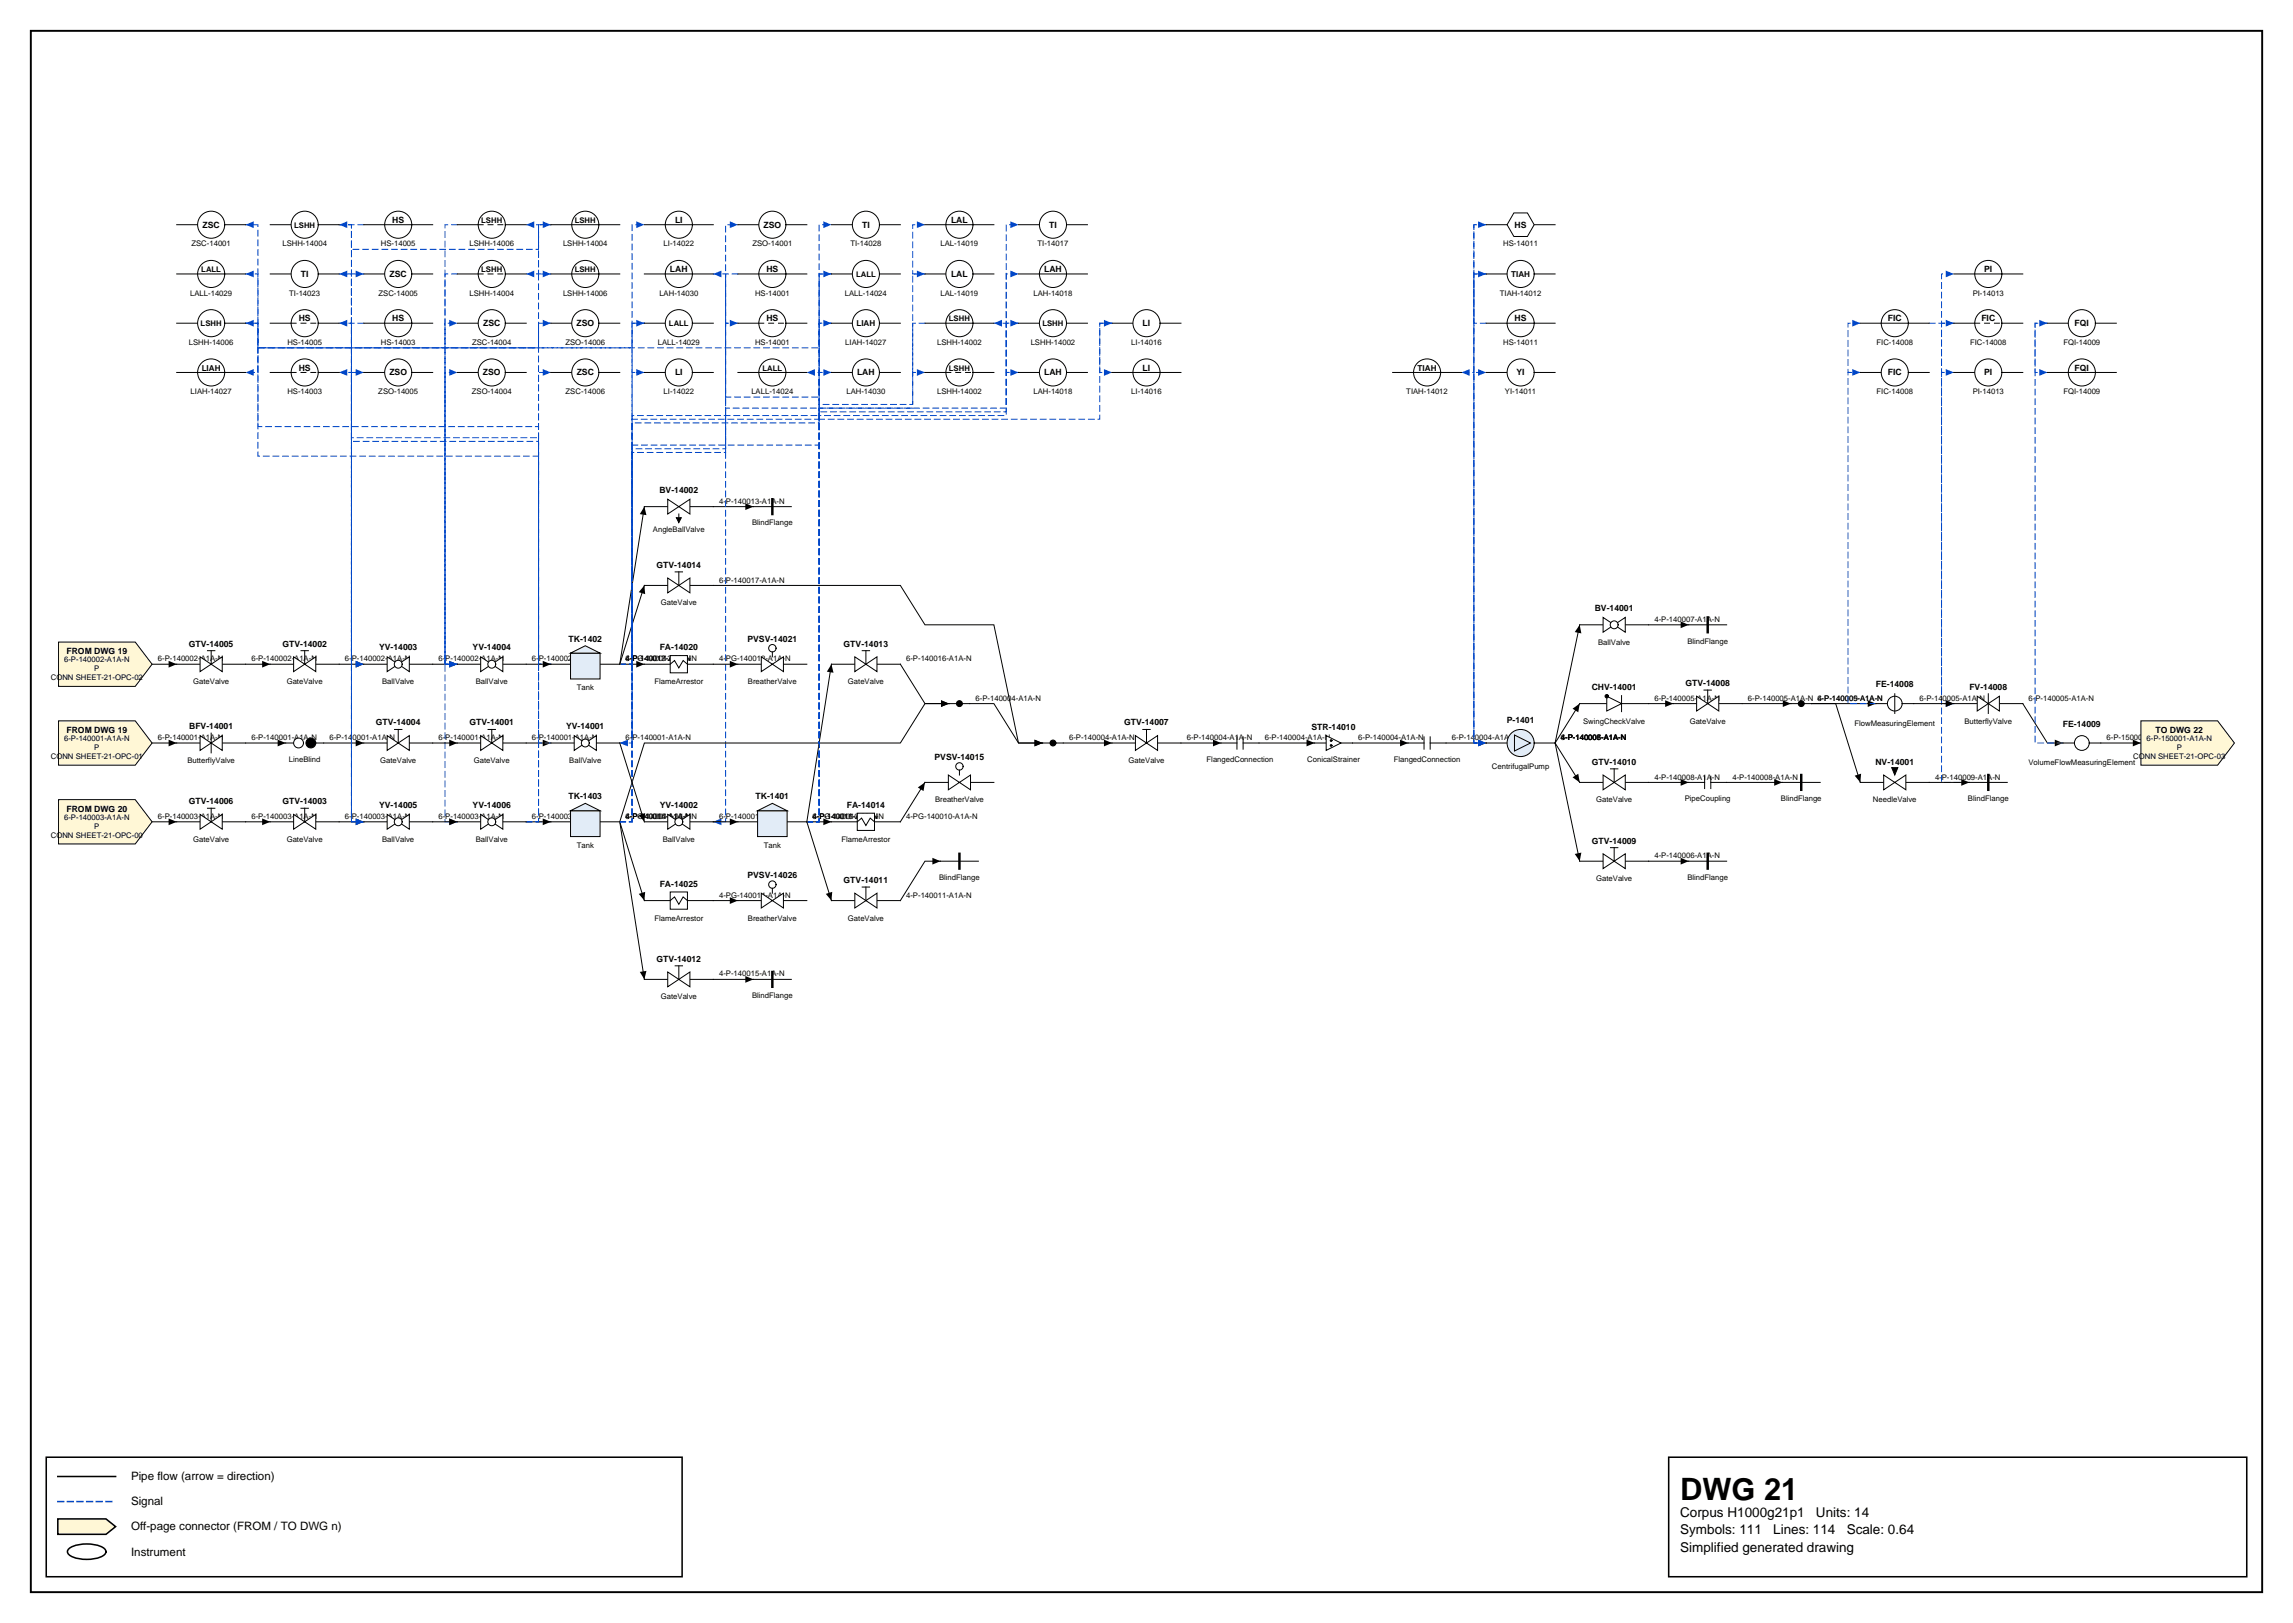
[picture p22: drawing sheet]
<svg xmlns="http://www.w3.org/2000/svg" width="420mm" height="297mm" viewBox="0 0 420 297" stroke-linecap="round" stroke-linejoin="round" font-family="sans-serif">
<defs><g id="words">
<text font-size="5.6" x="307.6" y="274.5">DWG 21</text>
<g font-size="2.5">
<text x="307.6" y="277.6">Corpus H1000g21p1</text>
<text x="307.6" y="280.8">Symbols: 111</text>
<text x="324.6" y="280.8">Lines: 114</text>
<text x="332.5" y="277.6">Units: 14</text>
<text x="338.1" y="280.8">Scale: 0.64</text>
<text x="307.6" y="284">Simplified generated drawing</text>
</g>
<g font-size="2.1">
<text x="24" y="270.9">Pipe flow (arrow = direction)</text>
<text x="24" y="275.5">Signal</text>
<text x="24" y="280.1">Off-page connector (FROM / TO DWG n)</text>
<text x="24" y="284.7">Instrument</text>
</g>
<g font-size="1.6">
<text x="37.1" y="41.7">ZSC</text>
<text x="71.8" y="40.8">HS</text>
<text x="123.6" y="40.8">LI</text>
<text x="139.8" y="41.7">ZSO</text>
<text x="157.8" y="41.7">TI</text>
<text x="174.1" y="40.8">LAL</text>
<text x="192.1" y="41.7">TI</text>
<text x="277.3" y="41.7">HS</text>
<text x="55.1" y="50.7">TI</text>
<text x="71.3" y="50.7">ZSC</text>
<text x="122.7" y="49.8">LAH</text>
<text x="140.3" y="49.8">HS</text>
<text x="174.1" y="50.7">LAL</text>
<text x="191.2" y="49.8">LAH</text>
<text x="363.3" y="49.8">PI</text>
<text x="54.7" y="58.8">HS</text>
<text x="71.8" y="58.8">HS</text>
<text x="88.5" y="59.7">ZSC</text>
<text x="105.5" y="59.7">ZSO</text>
<text x="140.3" y="58.8">HS</text>
<text x="209.2" y="59.7">LI</text>
<text x="277.3" y="58.8">HS</text>
<text x="345.6" y="58.8">FIC</text>
<text x="362.8" y="58.8">FIC</text>
<text x="379.8" y="59.7">FQI</text>
<text x="54.7" y="67.8">HS</text>
<text x="71.3" y="68.7">ZSO</text>
<text x="88.4" y="68.7">ZSO</text>
<text x="105.6" y="68.7">ZSC</text>
<text x="123.6" y="68.7">LI</text>
<text x="156.9" y="68.7">LAH</text>
<text x="191.2" y="68.7">LAH</text>
<text x="209.2" y="67.8">LI</text>
<text x="277.7" y="68.7">YI</text>
<text x="345.6" y="68.7">FIC</text>
<text x="363.3" y="68.7">PI</text>
<text x="379.8" y="67.8">FQI</text>
<text x="120.7" y="90.2">BV-14002</text>
<text x="120.2" y="103.9">GTV-14014</text>
<text x="292" y="111.8">BV-14001</text>
<text x="12.2" y="119.7">FROM DWG 19</text>
<text x="34.6" y="118.3">GTV-14005</text>
<text x="51.7" y="118.3">GTV-14002</text>
<text x="69.4" y="119">YV-14003</text>
<text x="86.5" y="119">YV-14004</text>
<text x="104.1" y="117.4">TK-1402</text>
<text x="120.8" y="119">FA-14020</text>
<text x="136.8" y="117.4">PVSV-14021</text>
<text x="154.5" y="118.3">GTV-14013</text>
<text x="308.6" y="125.5">GTV-14008</text>
<text x="343.4" y="125.8">FE-14008</text>
<text x="291.4" y="126.2">CHV-14001</text>
<text x="360.6" y="126.2">FV-14008</text>
<text x="12.2" y="134.1">FROM DWG 19</text>
<text x="34.6" y="133.4">BFV-14001</text>
<text x="68.8" y="132.8">GTV-14004</text>
<text x="86" y="132.8">GTV-14001</text>
<text x="103.6" y="133.4">YV-14001</text>
<text x="205.8" y="132.8">GTV-14007</text>
<text x="240.1" y="133.7">STR-14010</text>
<text x="275.9" y="132.3">P-1401</text>
<text x="377.7" y="133">FE-14009</text>
<text x="394.6" y="134.1">TO DWG 22</text>
<text x="171.1" y="139.1">PVSV-14015</text>
<text x="291.4" y="140">GTV-14010</text>
<text x="343.3" y="140">NV-14001</text>
<text x="12.2" y="148.5">FROM DWG 20</text>
<text x="34.6" y="147.2">GTV-14006</text>
<text x="51.7" y="147.2">GTV-14003</text>
<text x="69.4" y="147.8">YV-14005</text>
<text x="86.5" y="147.8">YV-14006</text>
<text x="104.1" y="146.3">TK-1403</text>
<text x="120.8" y="147.8">YV-14002</text>
<text x="138.3" y="146.3">TK-1401</text>
<text x="155" y="147.8">FA-14014</text>
<text x="291.4" y="154.4">GTV-14009</text>
<text x="136.8" y="160.7">PVSV-14026</text>
<text x="154.5" y="161.6">GTV-14011</text>
<text x="120.8" y="162.3">FA-14025</text>
<text x="120.2" y="176">GTV-14012</text>
</g>
<g font-size="1.5">
<text x="276.7" y="50.7">TIAH</text>
<text x="156.8" y="59.7">LIAH</text>
<text x="36.9" y="67.8">LIAH</text>
<text x="259.5" y="67.8">TIAH</text>
</g>
<g font-size="1.4">
<text x="53.9" y="41.7">LSHH</text>
<text x="88.1" y="40.8">LSHH</text>
<text x="105.2" y="40.8">LSHH</text>
<text x="35.1" y="45.1">ZSC-14001</text>
<text x="51.7" y="45.1">LSHH-14004</text>
<text x="69.7" y="45.1">HS-14005</text>
<text x="86" y="45.1">LSHH-14006</text>
<text x="103.1" y="45.1">LSHH-14004</text>
<text x="121.5" y="45.1">LI-14022</text>
<text x="137.8" y="45.1">ZSO-14001</text>
<text x="155.7" y="45.1">TI-14028</text>
<text x="172.2" y="45.1">LAL-14019</text>
<text x="190" y="45.1">TI-14017</text>
<text x="275.2" y="45.1">HS-14011</text>
<text x="36.9" y="49.8">LALL</text>
<text x="88.1" y="49.8">LSHH</text>
<text x="105.2" y="49.8">LSHH</text>
<text x="156.7" y="50.7">LALL</text>
<text x="34.8" y="54.1">LALL-14029</text>
<text x="36.7" y="59.7">LSHH</text>
<text x="53" y="54.1">TI-14023</text>
<text x="69.3" y="54.1">ZSC-14005</text>
<text x="86" y="54.1">LSHH-14004</text>
<text x="103.1" y="54.1">LSHH-14006</text>
<text x="120.7" y="54.1">LAH-14030</text>
<text x="122.5" y="59.7">LALL</text>
<text x="138.2" y="54.1">HS-14001</text>
<text x="154.7" y="54.1">LALL-14024</text>
<text x="172.2" y="54.1">LAL-14019</text>
<text x="173.7" y="58.8">LSHH</text>
<text x="189.2" y="54.1">LAH-14018</text>
<text x="190.9" y="59.7">LSHH</text>
<text x="274.6" y="54.1">TIAH-14012</text>
<text x="361.2" y="54.1">PI-14013</text>
<text x="34.6" y="63.1">LSHH-14006</text>
<text x="52.6" y="63.1">HS-14005</text>
<text x="69.7" y="63.1">HS-14003</text>
<text x="86.4" y="63.1">ZSC-14004</text>
<text x="103.5" y="63.1">ZSO-14006</text>
<text x="120.4" y="63.1">LALL-14029</text>
<text x="138.2" y="63.1">HS-14001</text>
<text x="154.8" y="63.1">LIAH-14027</text>
<text x="171.6" y="63.1">LSHH-14002</text>
<text x="188.7" y="63.1">LSHH-14002</text>
<text x="207.1" y="63.1">LI-14016</text>
<text x="275.2" y="63.1">HS-14011</text>
<text x="343.6" y="63.1">FIC-14008</text>
<text x="360.7" y="63.1">FIC-14008</text>
<text x="377.8" y="63.1">FQI-14009</text>
<text x="139.6" y="67.8">LALL</text>
<text x="173.7" y="67.8">LSHH</text>
<text x="34.9" y="72.1">LIAH-14027</text>
<text x="52.6" y="72.1">HS-14003</text>
<text x="69.3" y="72.1">ZSO-14005</text>
<text x="86.4" y="72.1">ZSO-14004</text>
<text x="103.6" y="72.1">ZSC-14006</text>
<text x="121.5" y="72.1">LI-14022</text>
<text x="137.6" y="72.1">LALL-14024</text>
<text x="155" y="72.1">LAH-14030</text>
<text x="171.6" y="72.1">LSHH-14002</text>
<text x="189.2" y="72.1">LAH-14018</text>
<text x="207.1" y="72.1">LI-14016</text>
<text x="257.5" y="72.1">TIAH-14012</text>
<text x="275.5" y="72.1">YI-14011</text>
<text x="343.6" y="72.1">FIC-14008</text>
<text x="361.2" y="72.1">PI-14013</text>
<text x="377.8" y="72.1">FQI-14009</text>
<text x="131.6" y="92.2">4-P-140013-A1A-N</text>
<text x="119.5" y="97.3">AngleBallValve</text>
<text x="137.7" y="96.1">BlindFlange</text>
<text x="131.6" y="106.6">6-P-140017-A1A-N</text>
<text x="121" y="110.8">GateValve</text>
<text x="302.9" y="113.8">4-P-140007-A1A-N</text>
<text x="292.6" y="118">BallValve</text>
<text x="308.9" y="117.8">BlindFlange</text>
<text x="9.3" y="124.5">CONN SHEET-21-OPC-02</text>
<text x="11.7" y="121.2">6-P-140002-A1A-N</text>
<text x="17.3" y="122.9">P</text>
<text x="28.9" y="121">6-P-140002-A1A-N</text>
<text x="35.4" y="125.2">GateValve</text>
<text x="46" y="121">6-P-140002-A1A-N</text>
<text x="52.5" y="125.2">GateValve</text>
<text x="63.2" y="121">6-P-140002-A1A-N</text>
<text x="70" y="125.2">BallValve</text>
<text x="80.3" y="121">6-P-140002-A1A-N</text>
<text x="87.1" y="125.2">BallValve</text>
<text x="97.4" y="121">6-P-140002-A1A-N</text>
<text x="114.5" y="121">4-P-140013-A1A-N</text>
<text x="114.5" y="121">6-P-140017-A1A-N</text>
<text x="114.5" y="121">4-PG-140012-A1A-N</text>
<text x="119.8" y="125.2">FlameArrestor</text>
<text x="131.6" y="121">4-PG-140012-A1A-N</text>
<text x="136.9" y="125.2">BreatherValve</text>
<text x="155.2" y="125.2">GateValve</text>
<text x="165.9" y="121">6-P-140016-A1A-N</text>
<text x="105.6" y="126.3">Tank</text>
<text x="178.6" y="128.2">6-P-140004-A1A-N</text>
<text x="302.9" y="128.2">6-P-140005-A1A-N</text>
<text x="320" y="128.2">6-P-140005-A1A-N 4-P-140009-A1A-N</text>
<text x="332.7" y="128.2">6-P-140005-A1A-N</text>
<text x="351.4" y="128.2">6-P-140005-A1A-N</text>
<text x="371.4" y="128.2">6-P-140005-A1A-N</text>
<text x="11.7" y="135.7">6-P-140001-A1A-N</text>
<text x="17.3" y="137.3">P</text>
<text x="28.9" y="135.5">6-P-140001-A1A-N</text>
<text x="46" y="135.5">6-P-140001-A1A-N</text>
<text x="60.3" y="135.5">6-P-140001-A1A-N</text>
<text x="80.3" y="135.5">6-P-140001-A1A-N</text>
<text x="97.4" y="135.5">6-P-140001-A1A-N</text>
<text x="114.5" y="135.5">6-P-140001-A1A-N</text>
<text x="195.7" y="135.5">6-P-140004-A1A-N</text>
<text x="217.3" y="135.5">6-P-140004-A1A-N</text>
<text x="231.6" y="135.5">6-P-140004-A1A-N</text>
<text x="248.7" y="135.5">6-P-140004-A1A-N</text>
<text x="265.8" y="135.5">6-P-140004-A1A-N</text>
<text x="285.8" y="135.5">4-P-140006-A1A-N</text>
<text x="285.8" y="135.5">4-P-140008-A1A-N</text>
<text x="285.8" y="135.5">6-P-140005-A1A-N</text>
<text x="285.8" y="135.5">4-P-140007-A1A-N</text>
<text x="289.8" y="132.4">SwingCheckValve</text>
<text x="309.4" y="132.4">GateValve</text>
<text x="339.5" y="132.9">FlowMeasuringElement</text>
<text x="359.7" y="132.4">ButterflyValve</text>
<text x="385.7" y="135.5">6-P-150001-A1A-N</text>
<text x="393" y="135.7">6-P-150001-A1A-N</text>
<text x="398.5" y="137.3">P</text>
<text x="9.3" y="138.9">CONN SHEET-21-OPC-01</text>
<text x="34.3" y="139.6">ButterflyValve</text>
<text x="52.9" y="139.4">LineBlind</text>
<text x="69.6" y="139.6">GateValve</text>
<text x="86.7" y="139.6">GateValve</text>
<text x="104.2" y="139.6">BallValve</text>
<text x="206.6" y="139.6">GateValve</text>
<text x="220.9" y="139.4">FlangedConnection</text>
<text x="239.3" y="139.4">ConicalStrainer</text>
<text x="255.2" y="139.4">FlangedConnection</text>
<text x="273.1" y="140.8">CentrifugalPump</text>
<text x="302.9" y="142.7">4-P-140008-A1A-N</text>
<text x="317.2" y="142.7">4-P-140008-A1A-N</text>
<text x="354.3" y="142.7">4-P-140009-A1A-N</text>
<text x="371.4" y="140.1">VolumeFlowMeasuringElement</text>
<text x="390.6" y="138.9">CONN SHEET-21-OPC-03</text>
<text x="28.9" y="149.9">6-P-140003-A1A-N</text>
<text x="46" y="149.9">6-P-140003-A1A-N</text>
<text x="63.2" y="149.9">6-P-140003-A1A-N</text>
<text x="80.3" y="149.9">6-P-140003-A1A-N</text>
<text x="97.4" y="149.9">6-P-140003-A1A-N</text>
<text x="114.5" y="149.9">4-P-140015-A1A-N</text>
<text x="114.5" y="149.9">4-PG-140014-A1A-N</text>
<text x="114.5" y="149.9">6-P-140004-A1A-N</text>
<text x="131.6" y="149.9">6-P-140001-A1A-N</text>
<text x="148.8" y="149.9">4-P-140011-A1A-N</text>
<text x="148.8" y="149.9">4-PG-140010-A1A-N</text>
<text x="148.8" y="149.9">6-P-140016-A1A-N</text>
<text x="165.9" y="149.9">4-PG-140010-A1A-N</text>
<text x="171.2" y="146.8">BreatherValve</text>
<text x="292.2" y="146.8">GateValve</text>
<text x="308.5" y="146.6">PipeCoupling</text>
<text x="326" y="146.6">BlindFlange</text>
<text x="342.9" y="146.8">NeedleValve</text>
<text x="360.3" y="146.6">BlindFlange</text>
<text x="9.3" y="153.3">CONN SHEET-21-OPC-00</text>
<text x="11.7" y="150.1">6-P-140003-A1A-N</text>
<text x="17.3" y="151.7">P</text>
<text x="35.4" y="154.1">GateValve</text>
<text x="52.5" y="154.1">GateValve</text>
<text x="70" y="154.1">BallValve</text>
<text x="87.1" y="154.1">BallValve</text>
<text x="105.6" y="155.2">Tank</text>
<text x="121.3" y="154.1">BallValve</text>
<text x="139.8" y="155.2">Tank</text>
<text x="154.1" y="154.1">FlameArrestor</text>
<text x="171.9" y="161">BlindFlange</text>
<text x="292.2" y="161.3">GateValve</text>
<text x="302.9" y="157.1">4-P-140006-A1A-N</text>
<text x="308.9" y="161">BlindFlange</text>
<text x="131.6" y="164.3">4-PG-140014-A1A-N</text>
<text x="165.9" y="164.3">4-P-140011-A1A-N</text>
<text x="119.8" y="168.5">FlameArrestor</text>
<text x="136.9" y="168.5">BreatherValve</text>
<text x="155.2" y="168.5">GateValve</text>
<text x="131.6" y="178.7">4-P-140015-A1A-N</text>
<text x="121" y="182.9">GateValve</text>
<text x="137.7" y="182.7">BlindFlange</text>
</g>
</g></defs>
<path d="M5.6 5.6h408.6v285.8h-408.6z" fill="none" stroke="#000" stroke-width=".35"/>
<path d="M8.5 266.7h116.4v21.9h-116.4zM10.6 270.2h10.6M305.5 266.7h105.8v21.9h-105.8z" fill="none" stroke="#000" stroke-width=".28"/>
<path d="M10.6 274.8h10.6" fill="none" stroke="#0046c8" stroke-width=".28" stroke-dasharray="1.1 .7"/>
<path d="M10.6 278h8.8l1.8 1.4-1.8 1.4h-8.8z" fill="#fff7d6" stroke="#000" stroke-width=".28"/>
<path d="M12.7 283.4a6.7 6.7 0 0 1 6.3 0 .72 .72 0 0 1 0 1.2 6.7 6.7 0 0 1-6.3 0 .72 .72 0 0 1 0-1.2z" fill="none" stroke="#000" stroke-width=".28"/>
<path d="M118 68.2h-2.3v-27.1h2.3" fill="none" stroke="#0046c8" stroke-width=".18" stroke-dasharray="1.1 .7"/>
<path d="M116.5 40.5l1.5 .6-1.5 .6z" fill="#0046c8"/>
<path d="M130.6 92.7h7.3M130.6 179.2h7.3" fill="none" stroke="#000" stroke-width=".18"/>
<path d="M136.5 92.1l1.4 .6-1.4 .6zM136.5 178.6l1.4 .6-1.4 .7z" fill="#000"/>
<path d="M169.3 50.1h-2.2v-9h2.2" fill="none" stroke="#0046c8" stroke-width=".18" stroke-dasharray="1.1 .7"/>
<path d="M167.9 40.5l1.4 .6-1.4 .6z" fill="#0046c8"/>
<path d="M357.7 68.2h-2.2v-18.1h2.2" fill="none" stroke="#0046c8" stroke-width=".18" stroke-dasharray="1.1 .7"/>
<path d="M356.2 49.5l1.5 .6-1.5 .7z" fill="#0046c8"/>
<path d="M272.1 136h-2.3v-67.8h2.3" fill="none" stroke="#0046c8" stroke-width=".18" stroke-dasharray="1.1 .7"/>
<path d="M270.6 67.5l1.5 .7-1.5 .6z" fill="#0046c8"/>
<path d="M272.1 136h-2.3v-85.9h2.3" fill="none" stroke="#0046c8" stroke-width=".18" stroke-dasharray="1.1 .7"/>
<path d="M270.6 49.5l1.5 .6-1.5 .7z" fill="#0046c8"/>
<path d="M289.2 114.4l-4.5 21.6M96.3 136h4.5M284.7 136l4.5 21.6M284.7 136l4.5 7.2M289.2 128.8l-4.5 7.2" fill="none" stroke="#000" stroke-width=".18"/>
<path d="M289.2 114.4l.3 1.5-1.2-.2zM99.4 135.4l1.4 .6-1.4 .6zM287.9 129.7l1.3-.9-.2 1.6zM288.3 156.3l1.2-.3-.3 1.6zM287.9 142.3l1.1-.7 .2 1.6z" fill="#000"/>
<path d="M169.3 68.2h-2.2v6.5h-34.3v75.7h-2.2" fill="none" stroke="#0046c8" stroke-width=".18" stroke-dasharray="1.1 .7"/>
<path d="M130.6 150.4l1.5-.6v1.2z" fill="#0046c8"/>
<path d="M130.6 107.1h34.2l4.5 7.3h12.7l4.5 21.6h4.4M130.6 164.8h4.5" fill="none" stroke="#000" stroke-width=".18"/>
<path d="M189.4 135.4l1.5 .6-1.5 .6zM133.6 164.2l1.5 .6-1.5 .6z" fill="#000"/>
<path d="M118 59.2h-2.3v4.5h-68.5v-13.6h-2.2" fill="none" stroke="#0046c8" stroke-width=".18" stroke-dasharray="1.1 .7"/>
<path d="M45 50.1l1.5-.6v1.3z" fill="#0046c8"/>
<path d="M118 164.8l-4.5-14.4 4.5 28.8" fill="none" stroke="#000" stroke-width=".18"/>
<path d="M117.1 177.9l1.3-.2-.4 1.5zM116.9 163.6l1.2-.4-.1 1.6z" fill="#000"/>
<path d="M113.5 150.4h2.2v-91.2h2.3" fill="none" stroke="#0046c8" stroke-width=".18" stroke-dasharray="1.1 .7"/>
<path d="M116.5 58.5l1.5 .7-1.5 .6z" fill="#0046c8"/>
<path d="M113.5 150.4h2.2v-74.3h34.3v-7.9h2.2" fill="none" stroke="#0046c8" stroke-width=".18" stroke-dasharray="1.1 .7"/>
<path d="M150.7 67.5l1.5 .7-1.5 .6z" fill="#0046c8"/>
<path d="M113.5 150.4h2.2v-73.7h34.3v-17.5h2.2" fill="none" stroke="#0046c8" stroke-width=".18" stroke-dasharray="1.1 .7"/>
<path d="M150.7 58.5l1.5 .7-1.5 .6z" fill="#0046c8"/>
<path d="M173.8 128.8h-4.5l-4.5 7.2h-46.8l-4.5 14.4" fill="none" stroke="#000" stroke-width=".18"/>
<path d="M172.3 128.2l1.5 .6-1.5 .6z" fill="#000"/>
<path d="M113.5 150.4h2.2v-73h34.3v-36.3h2.2" fill="none" stroke="#0046c8" stroke-width=".18" stroke-dasharray="1.1 .7"/>
<path d="M150.7 40.5l1.5 .6-1.5 .6z" fill="#0046c8"/>
<path d="M100.8 150.4h-2.2v-72.3h-51.4v-18.9h-2.2" fill="none" stroke="#0046c8" stroke-width=".18" stroke-dasharray="1.1 .7"/>
<path d="M45 59.2l1.5-.7v1.3z" fill="#0046c8"/>
<path d="M27.8 121.6h4.5M62.1 121.6h4.5M79.2 121.6h4.5M194.7 136h8.9M264.7 136h7.4M343.4 128.8h-11.7h4.4l4.5 14.4M370.3 128.8l4.5 7.2h2.9" fill="none" stroke="#000" stroke-width=".18"/>
<path d="M30.9 120.9l1.4 .7-1.4 .6zM65.1 120.9l1.5 .7-1.5 .6zM82.2 120.9l1.5 .7-1.5 .6zM202.1 135.4l1.5 .6-1.5 .6zM270.6 135.4l1.5 .6-1.5 .6zM341.9 128.2l1.5 .6-1.5 .6zM376.2 135.4l1.5 .6-1.5 .6zM339.6 142l1.1-.4-.1 1.6z" fill="#000"/>
<path d="M83.7 50.1h-2.2v71.5h2.2" fill="none" stroke="#0046c8" stroke-width=".18" stroke-dasharray="1.1 .7"/>
<path d="M82.2 120.9l1.5 .7-1.5 .6z" fill="#0046c8"/>
<path d="M272.1 59.2h-2.3v-18.1h2.3" fill="none" stroke="#0046c8" stroke-width=".18" stroke-dasharray="1.1 .7"/>
<path d="M270.6 40.5l1.5 .6-1.5 .6z" fill="#0046c8"/>
<path d="M113.5 121.6h2.2v-53.4h2.3" fill="none" stroke="#0046c8" stroke-width=".18" stroke-dasharray="1.1 .7"/>
<path d="M116.5 67.5l1.5 .7-1.5 .6z" fill="#0046c8"/>
<path d="M118 92.7l-4.5 28.9 4.5-14.5" fill="none" stroke="#000" stroke-width=".18"/>
<path d="M118 92.7l.4 1.6-1.3-.2zM118 107.1l.1 1.6-1.2-.3z" fill="#000"/>
<path d="M100.8 121.6h-2.2v-41.5h-34.3v-30h-2.2" fill="none" stroke="#0046c8" stroke-width=".18" stroke-dasharray="1.1 .7"/>
<path d="M62.1 50.1l1.5-.6v1.3z" fill="#0046c8"/>
<path d="M100.8 121.6h-2.2v-40.8h-34.3v-39.7h-2.2" fill="none" stroke="#0046c8" stroke-width=".18" stroke-dasharray="1.1 .7"/>
<path d="M62.1 41.1l1.5-.6v1.2z" fill="#0046c8"/>
<path d="M113.5 121.6h4.5" fill="none" stroke="#000" stroke-width=".18"/>
<path d="M116.5 120.9l1.5 .7-1.5 .6z" fill="#000"/>
<path d="M113.5 121.6h2.2v-40.1h34.3v-31.4h2.2" fill="none" stroke="#0046c8" stroke-width=".18" stroke-dasharray="1.1 .7"/>
<path d="M150.7 49.5l1.5 .6-1.5 .7z" fill="#0046c8"/>
<path d="M27.8 136h4.5M59.3 136h7.3" fill="none" stroke="#000" stroke-width=".18"/>
<path d="M30.9 135.4l1.4 .6-1.4 .6zM65.1 135.4l1.5 .6-1.5 .6z" fill="#000"/>
<path d="M135.1 59.2h-2.3v22.9h-17.1v53.9h-2.2" fill="none" stroke="#0046c8" stroke-width=".18" stroke-dasharray="1.1 .7"/>
<path d="M113.5 136l1.4-.6v1.2z" fill="#0046c8"/>
<path d="M96.3 150.4h4.5" fill="none" stroke="#000" stroke-width=".18"/>
<path d="M99.4 149.8l1.4 .6-1.4 .6z" fill="#000"/>
<path d="M96.3 150.4h2.3v-82.2h2.2" fill="none" stroke="#0046c8" stroke-width=".18" stroke-dasharray="1.1 .7"/>
<path d="M99.4 67.5l1.4 .7-1.4 .6z" fill="#0046c8"/>
<path d="M96.3 150.4h2.3v-91.2h2.2" fill="none" stroke="#0046c8" stroke-width=".18" stroke-dasharray="1.1 .7"/>
<path d="M99.4 58.5l1.4 .7-1.4 .6z" fill="#0046c8"/>
<path d="M319 128.8h8.9" fill="none" stroke="#000" stroke-width=".18"/>
<path d="M326.4 128.2l1.5 .6-1.5 .6z" fill="#000"/>
<path d="M186.5 68.2h-2.3v-18.1h2.3" fill="none" stroke="#0046c8" stroke-width=".18" stroke-dasharray="1.1 .7"/>
<path d="M185 49.5l1.5 .6-1.5 .7z" fill="#0046c8"/>
<path d="M186.5 59.2h-4.5" fill="none" stroke="#0046c8" stroke-width=".18" stroke-dasharray="1.1 .7"/>
<path d="M182 59.2l1.4-.7v1.3z" fill="#0046c8"/>
<path d="M272.1 50.1h-2.3v18.1h-2.2" fill="none" stroke="#0046c8" stroke-width=".18" stroke-dasharray="1.1 .7"/>
<path d="M267.6 68.2l1.5-.7v1.3z" fill="#0046c8"/>
<path d="M135.1 50.1h-2.3v9.1h2.3" fill="none" stroke="#0046c8" stroke-width=".18" stroke-dasharray="1.1 .7"/>
<path d="M133.6 58.5l1.5 .7-1.5 .6z" fill="#0046c8"/>
<path d="M27.8 150.4h4.5" fill="none" stroke="#000" stroke-width=".18"/>
<path d="M30.9 149.8l1.4 .6-1.4 .6z" fill="#000"/>
<path d="M360.6 143.2h-5.1v-75h2.2" fill="none" stroke="#0046c8" stroke-width=".18" stroke-dasharray="1.1 .7"/>
<path d="M356.2 67.5l1.5 .7-1.5 .6z" fill="#0046c8"/>
<path d="M230.5 136h10.2M45 150.4h4.5M316.1 143.2h10.2" fill="none" stroke="#000" stroke-width=".18"/>
<path d="M239.2 135.4l1.5 .6-1.5 .6zM48 149.8l1.5 .6-1.5 .6zM324.8 142.6l1.5 .6-1.5 .6z" fill="#000"/>
<path d="M353.2 59.2h4.5" fill="none" stroke="#0046c8" stroke-width=".18" stroke-dasharray="1.1 .7"/>
<path d="M356.2 58.5l1.5 .7-1.5 .6z" fill="#0046c8"/>
<path d="M147.7 150.4h2.3v-76.4h17.1v-23.9h2.2" fill="none" stroke="#0046c8" stroke-width=".18" stroke-dasharray="1.1 .7"/>
<path d="M167.9 49.5l1.4 .6-1.4 .7z" fill="#0046c8"/>
<path d="M147.7 150.4h2.3v-75.7h34.2v-6.5h2.3" fill="none" stroke="#0046c8" stroke-width=".18" stroke-dasharray="1.1 .7"/>
<path d="M185 67.5l1.5 .7-1.5 .6z" fill="#0046c8"/>
<path d="M147.7 150.4h2.3v-75h34.2v-16.2h2.3" fill="none" stroke="#0046c8" stroke-width=".18" stroke-dasharray="1.1 .7"/>
<path d="M185 58.5l1.5 .7-1.5 .6z" fill="#0046c8"/>
<path d="M147.7 150.4l4.5 14.4" fill="none" stroke="#000" stroke-width=".18"/>
<path d="M151.2 163.6l1.2-.4-.2 1.6z" fill="#000"/>
<path d="M147.7 150.4h2.3v-74.3h34.2v-35h2.3" fill="none" stroke="#0046c8" stroke-width=".18" stroke-dasharray="1.1 .7"/>
<path d="M185 40.5l1.5 .6-1.5 .6z" fill="#0046c8"/>
<path d="M152.2 121.6l-4.5 28.8h4.5" fill="none" stroke="#000" stroke-width=".18"/>
<path d="M152.2 121.6l.4 1.5-1.2-.2zM150.7 149.8l1.5 .6-1.5 .6z" fill="#000"/>
<path d="M147.7 150.4h2.3v-73.7h51.3v-17.5h2.3" fill="none" stroke="#0046c8" stroke-width=".18" stroke-dasharray="1.1 .7"/>
<path d="M202.1 58.5l1.5 .7-1.5 .6z" fill="#0046c8"/>
<path d="M83.7 41.1h-2.2v109.3h2.2" fill="none" stroke="#0046c8" stroke-width=".18" stroke-dasharray="1.1 .7"/>
<path d="M82.2 149.8l1.5 .6-1.5 .6z" fill="#0046c8"/>
<path d="M66.6 59.2h-2.3v9h-2.2" fill="none" stroke="#0046c8" stroke-width=".18" stroke-dasharray="1.1 .7"/>
<path d="M62.1 68.2l1.5-.7v1.3z" fill="#0046c8"/>
<path d="M100.8 50.1h-2.2v-9h-2.3" fill="none" stroke="#0046c8" stroke-width=".18" stroke-dasharray="1.1 .7"/>
<path d="M96.3 41.1l1.5-.6v1.2z" fill="#0046c8"/>
<path d="M301.8 157.6h7.4" fill="none" stroke="#000" stroke-width=".18"/>
<path d="M307.7 157l1.5 .6-1.5 .6z" fill="#000"/>
<path d="M272.1 41.1h-2.3v94.9h2.3" fill="none" stroke="#0046c8" stroke-width=".18" stroke-dasharray="1.1 .7"/>
<path d="M270.6 135.4l1.5 .6-1.5 .6z" fill="#0046c8"/>
<path d="M62.1 150.4h4.5M172.2 157.6h-2.9l-4.5 7.2" fill="none" stroke="#000" stroke-width=".18"/>
<path d="M65.1 149.8l1.5 .6-1.5 .6zM170.7 157l1.5 .6-1.5 .6z" fill="#000"/>
<path d="M66.6 150.4h-2.3v-82.2h2.3" fill="none" stroke="#0046c8" stroke-width=".18" stroke-dasharray="1.1 .7"/>
<path d="M65.1 67.5l1.5 .7-1.5 .6z" fill="#0046c8"/>
<path d="M79.2 150.4h4.5" fill="none" stroke="#000" stroke-width=".18"/>
<path d="M82.2 149.8l1.5 .6-1.5 .6z" fill="#000"/>
<path d="M66.6 150.4h-2.3v-100.3h2.3" fill="none" stroke="#0046c8" stroke-width=".18" stroke-dasharray="1.1 .7"/>
<path d="M65.1 49.5l1.5 .6-1.5 .7z" fill="#0046c8"/>
<path d="M62.1 41.1h2.2v4.5h34.3v-4.5h2.2" fill="none" stroke="#0046c8" stroke-width=".18" stroke-dasharray="1.1 .7"/>
<path d="M99.4 40.5l1.4 .6-1.4 .6z" fill="#0046c8"/>
<path d="M45 121.6h4.5M301.8 143.2h7.4" fill="none" stroke="#000" stroke-width=".18"/>
<path d="M48 120.9l1.5 .7-1.5 .6zM307.7 142.6l1.5 .6-1.5 .6z" fill="#000"/>
<path d="M152.2 68.2h-2.2v4.5h-17.2v-22.6h-2.2" fill="none" stroke="#0046c8" stroke-width=".18" stroke-dasharray="1.1 .7"/>
<path d="M130.6 50.1l1.5-.6v1.3z" fill="#0046c8"/>
<path d="M357.7 59.2h-2.2v69.6h2.2" fill="none" stroke="#0046c8" stroke-width=".18" stroke-dasharray="1.1 .7"/>
<path d="M356.2 128.2l1.5 .6-1.5 .6z" fill="#0046c8"/>
<path d="M45 136h7.3M130.6 121.6h4.5M130.6 150.4h4.5M353.2 143.2h7.4" fill="none" stroke="#000" stroke-width=".18"/>
<path d="M50.8 135.4l1.5 .6-1.5 .6zM133.6 120.9l1.5 .7-1.5 .6zM133.6 149.8l1.5 .6-1.5 .6zM359.1 142.6l1.5 .6-1.5 .6z" fill="#000"/>
<path d="M66.6 41.1h-2.3v18.1h-2.2" fill="none" stroke="#0046c8" stroke-width=".18" stroke-dasharray="1.1 .7"/>
<path d="M62.1 59.2l1.5-.7v1.3z" fill="#0046c8"/>
<path d="M216.2 136h7.4M301.8 128.8h4.5" fill="none" stroke="#000" stroke-width=".18"/>
<path d="M222.1 135.4l1.5 .6-1.5 .6zM304.9 128.2l1.4 .6-1.4 .6z" fill="#000"/>
<path d="M100.8 41.1h-2.2v9h-2.3" fill="none" stroke="#0046c8" stroke-width=".18" stroke-dasharray="1.1 .7"/>
<path d="M96.3 50.1l1.5-.6v1.3z" fill="#0046c8"/>
<path d="M79.2 136h4.5M350.4 128.8h7.3" fill="none" stroke="#000" stroke-width=".18"/>
<path d="M82.2 135.4l1.5 .6-1.5 .6zM356.2 128.2l1.5 .6-1.5 .6z" fill="#000"/>
<path d="M343.4 128.8h-5.1v-60.6h2.3" fill="none" stroke="#0046c8" stroke-width=".18" stroke-dasharray="1.1 .7"/>
<path d="M339.1 67.5l1.5 .7-1.5 .6z" fill="#0046c8"/>
<path d="M301.8 114.4h7.4M169.3 143.2l-4.5 7.2" fill="none" stroke="#000" stroke-width=".18"/>
<path d="M307.7 113.7l1.5 .7-1.5 .6zM168 144.1l1.3-.9-.2 1.6z" fill="#000"/>
<path d="M152.2 59.2h-2.2v4.5h-102.8v4.5h-2.2" fill="none" stroke="#0046c8" stroke-width=".18" stroke-dasharray="1.1 .7"/>
<path d="M45 68.2l1.5-.7v1.3z" fill="#0046c8"/>
<path d="M164.8 121.6l4.5 7.2h4.5M177.5 128.8h4.5l4.5 7.2h4.4M247.6 136h10.2" fill="none" stroke="#000" stroke-width=".18"/>
<path d="M172.3 128.2l1.5 .6-1.5 .6zM189.4 135.4l1.5 .6-1.5 .6zM256.3 135.4l1.5 .6-1.5 .6z" fill="#000"/>
<path d="M83.7 121.6h-2.2v-53.4h2.2" fill="none" stroke="#0046c8" stroke-width=".18" stroke-dasharray="1.1 .7"/>
<path d="M82.2 67.5l1.5 .7-1.5 .6z" fill="#0046c8"/>
<path d="M83.7 121.6h-2.2v-62.4h2.2" fill="none" stroke="#0046c8" stroke-width=".18" stroke-dasharray="1.1 .7"/>
<path d="M82.2 58.5l1.5 .7-1.5 .6z" fill="#0046c8"/>
<path d="M96.3 121.6h4.5" fill="none" stroke="#000" stroke-width=".18"/>
<path d="M99.4 120.9l1.4 .7-1.4 .6z" fill="#000"/>
<path d="M340.6 68.2h-2.3v-9h2.3" fill="none" stroke="#0046c8" stroke-width=".18" stroke-dasharray="1.1 .7"/>
<path d="M339.1 58.5l1.5 .7-1.5 .6z" fill="#0046c8"/>
<path d="M152.2 50.1h-2.2v18.1h-2.3" fill="none" stroke="#0046c8" stroke-width=".18" stroke-dasharray="1.1 .7"/>
<path d="M147.7 68.2l1.5-.7v1.3z" fill="#0046c8"/>
<path d="M374.8 59.2h-2.2v9h2.2" fill="none" stroke="#0046c8" stroke-width=".18" stroke-dasharray="1.1 .7"/>
<path d="M373.4 67.5l1.4 .7-1.4 .6z" fill="#0046c8"/>
<path d="M45 59.2h2.2v4.5h51.4v-13.6h2.2" fill="none" stroke="#0046c8" stroke-width=".18" stroke-dasharray="1.1 .7"/>
<path d="M99.4 49.5l1.4 .6-1.4 .7z" fill="#0046c8"/>
<path d="M113.5 136h2.2v-53.2h17.1v-41.7h2.3" fill="none" stroke="#0046c8" stroke-width=".18" stroke-dasharray="1.1 .7"/>
<path d="M133.6 40.5l1.5 .6-1.5 .6z" fill="#0046c8"/>
<path d="M113.5 136l4.5 14.4" fill="none" stroke="#000" stroke-width=".18"/>
<path d="M116.9 149.2l1.2-.4-.1 1.6z" fill="#000"/>
<path d="M100.8 136h-2.2v-52.5h-51.4v-42.4h-2.2" fill="none" stroke="#0046c8" stroke-width=".18" stroke-dasharray="1.1 .7"/>
<path d="M45 41.1l1.5-.6v1.2z" fill="#0046c8"/>
<path d="M62.1 68.2h2.2v53.4h2.3" fill="none" stroke="#0046c8" stroke-width=".18" stroke-dasharray="1.1 .7"/>
<path d="M65.1 120.9l1.5 .7-1.5 .6z" fill="#0046c8"/>
<path d="M62.1 59.2h2.2v91.2h2.3" fill="none" stroke="#0046c8" stroke-width=".18" stroke-dasharray="1.1 .7"/>
<path d="M65.1 149.8l1.5 .6-1.5 .6z" fill="#0046c8"/>
<path d="M169.3 59.2h-2.2v9h2.2" fill="none" stroke="#0046c8" stroke-width=".18" stroke-dasharray="1.1 .7"/>
<path d="M167.9 67.5l1.4 .7-1.4 .6z" fill="#0046c8"/>
<path d="M384.6 136h7.4" fill="none" stroke="#000" stroke-width=".18"/>
<path d="M390.5 135.4l1.5 .6-1.5 .6z" fill="#000"/>
<path d="M377.7 136h-5.1v-76.8h2.2" fill="none" stroke="#0046c8" stroke-width=".18" stroke-dasharray="1.1 .7"/>
<path d="M373.4 58.5l1.4 .7-1.4 .6z" fill="#0046c8"/>
<path d="M203.6 59.2h-2.3v9h2.3" fill="none" stroke="#0046c8" stroke-width=".18" stroke-dasharray="1.1 .7"/>
<path d="M202.1 67.5l1.5 .7-1.5 .6z" fill="#0046c8"/>
<path d="M118 68.2h3.8M126.8 68.2h3.8" fill="none" stroke="#000" stroke-width=".18"/>
<circle cx="124.3" cy="68.2" r="2.48" fill="#fff" stroke="#000" stroke-width=".18"/>
<path d="M118 92.7h4.3M126.3 92.7h4.3" fill="none" stroke="#000" stroke-width=".18"/>
<path d="M122.3 91.4l4 2.7v-2.7l-4 2.7z" fill="#fff" stroke="#000" stroke-width=".18"/>
<path d="M124.3 94.1v.9M118 179.2h4.3M126.3 179.2h4.3" fill="none" stroke="#000" stroke-width=".18"/>
<path d="M123.8 94.8h.9l-.4 .9z" fill="#000" stroke="#000" stroke-width=".18"/>
<path d="M122.3 177.9l4 2.7v-2.7l-4 2.7z" fill="#fff" stroke="#000" stroke-width=".18"/>
<path d="M169.3 50.1h3.9M178.1 50.1h3.9M123.6 176.8h1.4M124.3 176.8v2.4" fill="none" stroke="#000" stroke-width=".18"/>
<circle cx="175.7" cy="50.1" r="2.48" fill="#fff" stroke="#000" stroke-width=".18"/>
<path d="M357.7 68.2h3.8M366.5 68.2h3.8" fill="none" stroke="#000" stroke-width=".18"/>
<circle cx="364" cy="68.2" r="2.48" fill="#fff" stroke="#000" stroke-width=".18"/>
<path d="M272.1 68.2h3.8M280.9 68.2h3.8" fill="none" stroke="#000" stroke-width=".18"/>
<circle cx="278.4" cy="68.2" r="2.48" fill="#fff" stroke="#000" stroke-width=".18"/>
<path d="M272.1 136h3.8M280.9 136h3.8" fill="none" stroke="#000" stroke-width=".18"/>
<circle cx="278.4" cy="136" r="2.48" fill="#e2ecf7" stroke="#000" stroke-width=".18"/>
<path d="M83.7 136h4.3M92.1 136h4.2M277.3 134.5l2.9 1.5-2.9 1.4z" fill="none" stroke="#000" stroke-width=".18"/>
<path d="M88 134.6l4.1 2.7v-2.7l-4.1 2.7z" fill="#fff" stroke="#000" stroke-width=".18"/>
<path d="M169.3 68.2h3.9M178.1 68.2h3.9M89.4 133.5h1.3M90 133.5v2.5" fill="none" stroke="#000" stroke-width=".18"/>
<circle cx="175.7" cy="68.2" r="2.48" fill="#fff" stroke="#000" stroke-width=".18"/>
<path d="M173.2 68.2h.9M175 68.2h.9M176.8 68.2h.9M118 164.8h4.7M125.9 164.8h4.7" fill="none" stroke="#000" stroke-width=".18"/>
<path d="M122.7 163.2h3.2v3.2h-3.2z" fill="#fff" stroke="#000" stroke-width=".18"/>
<path d="M118 107.1h4.3M126.3 107.1h4.3M122.7 164.8l.8-.6 .8 1.3 .8-1.3 .8 .6" fill="none" stroke="#000" stroke-width=".18"/>
<path d="M122.3 105.8l4 2.7v-2.7l-4 2.7z" fill="#fff" stroke="#000" stroke-width=".18"/>
<path d="M118 59.2h3.8M126.8 59.2h3.8M123.6 104.7h1.4M124.3 104.7v2.4" fill="none" stroke="#000" stroke-width=".18"/>
<circle cx="124.3" cy="59.2" r="2.48" fill="#fff" stroke="#000" stroke-width=".18"/>
<path d="M100.8 150.4h3.7M109.9 150.4h3.6" fill="none" stroke="#000" stroke-width=".18"/>
<g fill="#e2ecf7" stroke="#000" stroke-width=".18">
<path d="M104.5 148.4h5.4v4.7h-5.4z"/>
<path d="M104.5 148.4l2.7-1.4 2.7 1.4z"/>
</g>
<path d="M374.8 68.2h3.9M383.6 68.2h3.9" fill="none" stroke="#000" stroke-width=".18"/>
<circle cx="381.1" cy="68.2" r="2.48" fill="#fff" stroke="#000" stroke-width=".18"/>
<path d="M378.7 68.2h4.9M135.1 121.6h4.3M143.4 121.6h4.3" fill="none" stroke="#000" stroke-width=".18"/>
<path d="M139.4 120.2l4 2.7v-2.7l-4 2.7z" fill="#fff" stroke="#000" stroke-width=".18"/>
<g fill="none" stroke="#000" stroke-width=".18">
<path d="M83.7 68.2h3.9M92.5 68.2h3.8M141.4 119.3v.9"/>
<circle cx="141.4" cy="118.6" r=".68"/>
</g>
<circle cx="90" cy="68.2" r="2.48" fill="#fff" stroke="#000" stroke-width=".18"/>
<path d="M83.7 59.2h3.9M92.5 59.2h3.8M257.8 136h2.9M260.7 134.9v2.2M261.8 136h2.9M261.8 134.9v2.2" fill="none" stroke="#000" stroke-width=".18"/>
<circle cx="90" cy="59.2" r="2.48" fill="#fff" stroke="#000" stroke-width=".18"/>
<path d="M118 50.1h3.8M126.8 50.1h3.8" fill="none" stroke="#000" stroke-width=".18"/>
<circle cx="124.3" cy="50.1" r="2.48" fill="#fff" stroke="#000" stroke-width=".18"/>
<path d="M121.8 50.1h5M66.6 121.6h4.3M74.9 121.6h4.3" fill="none" stroke="#000" stroke-width=".18"/>
<g fill="#fff" stroke="#000" stroke-width=".18">
<path d="M70.9 120.2l4 2.7v-2.7l-4 2.7z"/>
<circle cx="72.9" cy="121.6" r=".72"/>
</g>
<path d="M169.3 41.1h3.9M178.1 41.1h3.9" fill="none" stroke="#000" stroke-width=".18"/>
<circle cx="175.7" cy="41.1" r="2.48" fill="#fff" stroke="#000" stroke-width=".18"/>
<path d="M173.2 41.1h4.9" fill="none" stroke="#000" stroke-width=".18"/>
<path d="M10.7 117.5h14.1l3 4.1-3 4h-14.1z" fill="#fff7d6" stroke="#000" stroke-width=".18"/>
<path d="M49.5 121.6h4.3M57.8 121.6h4.3" fill="none" stroke="#000" stroke-width=".18"/>
<path d="M53.8 120.2l4 2.7v-2.7l-4 2.7z" fill="#fff" stroke="#000" stroke-width=".18"/>
<path d="M55.1 119.1h1.4M55.8 119.1v2.5" fill="none" stroke="#000" stroke-width=".18"/>
<path d="M392 131.9h14l3.1 4.1-3.1 4h-14z" fill="#fff7d6" stroke="#000" stroke-width=".18"/>
<path d="M118 41.1h3.8M126.8 41.1h3.8" fill="none" stroke="#000" stroke-width=".18"/>
<circle cx="124.3" cy="41.1" r="2.48" fill="#fff" stroke="#000" stroke-width=".18"/>
<path d="M121.8 41.1h5M66.6 68.2h3.8M75.4 68.2h3.8" fill="none" stroke="#000" stroke-width=".18"/>
<circle cx="72.9" cy="68.2" r="2.48" fill="#fff" stroke="#000" stroke-width=".18"/>
<path d="M135.1 68.2h3.8M143.9 68.2h3.8" fill="none" stroke="#000" stroke-width=".18"/>
<circle cx="141.4" cy="68.2" r="2.48" fill="#fff" stroke="#000" stroke-width=".18"/>
<path d="M138.9 68.2h5M327.9 128.8h3.8M357.7 128.8h4.3M366 128.8h4.3" fill="none" stroke="#000" stroke-width=".18"/>
<circle cx="329.8" cy="128.8" r=".54" fill="#000" stroke="#000" stroke-width=".18"/>
<path d="M362 127.4l4 2.7v-2.7l-4 2.7z" fill="#fff" stroke="#000" stroke-width=".18"/>
<path d="M83.7 50.1h3.9M92.5 50.1h3.8M190.9 136h3.8M364 127v3.6" fill="none" stroke="#000" stroke-width=".18"/>
<circle cx="192.8" cy="136" r=".54" fill="#000" stroke="#000" stroke-width=".18"/>
<circle cx="90" cy="50.1" r="2.48" fill="#fff" stroke="#000" stroke-width=".18"/>
<path d="M87.6 50.1h.9M89.4 50.1h.9M91.2 50.1h.9M272.1 59.2h3.8M280.9 59.2h3.8" fill="none" stroke="#000" stroke-width=".18"/>
<circle cx="278.4" cy="59.2" r="2.48" fill="#fff" stroke="#000" stroke-width=".18"/>
<path d="M275.9 59.2h5M100.8 121.6h3.7M109.9 121.6h3.6" fill="none" stroke="#000" stroke-width=".18"/>
<g fill="#e2ecf7" stroke="#000" stroke-width=".18">
<path d="M104.5 119.5h5.4v4.8h-5.4z"/>
<path d="M104.5 119.5l2.7-1.3 2.7 1.3z"/>
</g>
<path d="M52.3 136h1.5M57.8 136h1.5" fill="none" stroke="#000" stroke-width=".18"/>
<circle cx="54.7" cy="136" r=".9" fill="#fff" stroke="#000" stroke-width=".18"/>
<circle cx="56.9" cy="136" r=".9" fill="#000" stroke="#000" stroke-width=".18"/>
<path d="M10.7 131.9h14.1l3 4.1-3 4h-14.1z" fill="#fff7d6" stroke="#000" stroke-width=".18"/>
<path d="M135.1 59.2h3.8M143.9 59.2h3.8" fill="none" stroke="#000" stroke-width=".18"/>
<circle cx="141.4" cy="59.2" r="2.48" fill="#fff" stroke="#000" stroke-width=".18"/>
<path d="M138.9 59.2h.9M140.7 59.2h.9M142.5 59.2h.9M83.7 150.4h4.3M92.1 150.4h4.2" fill="none" stroke="#000" stroke-width=".18"/>
<g fill="#fff" stroke="#000" stroke-width=".18">
<path d="M88 149.1l4.1 2.7v-2.7l-4.1 2.7z"/>
<circle cx="90" cy="150.4" r=".72"/>
</g>
<path d="M306.3 128.8h4.3M314.7 128.8h4.3" fill="none" stroke="#000" stroke-width=".18"/>
<path d="M310.6 127.4l4.1 2.7v-2.7l-4.1 2.7z" fill="#fff" stroke="#000" stroke-width=".18"/>
<path d="M186.5 68.2h3.8M195.3 68.2h3.8M312 126.3h1.3M312.6 126.3v2.5" fill="none" stroke="#000" stroke-width=".18"/>
<circle cx="192.8" cy="68.2" r="2.48" fill="#fff" stroke="#000" stroke-width=".18"/>
<path d="M186.5 59.2h3.8M195.3 59.2h3.8" fill="none" stroke="#000" stroke-width=".18"/>
<circle cx="192.8" cy="59.2" r="2.48" fill="#fff" stroke="#000" stroke-width=".18"/>
<path d="M272.1 50.1h3.8M280.9 50.1h3.8" fill="none" stroke="#000" stroke-width=".18"/>
<circle cx="278.4" cy="50.1" r="2.48" fill="#fff" stroke="#000" stroke-width=".18"/>
<path d="M135.1 50.1h3.8M143.9 50.1h3.8" fill="none" stroke="#000" stroke-width=".18"/>
<circle cx="141.4" cy="50.1" r="2.48" fill="#fff" stroke="#000" stroke-width=".18"/>
<path d="M138.9 50.1h5" fill="none" stroke="#000" stroke-width=".18"/>
<path d="M10.7 146.3h14.1l3 4.1-3 4.1h-14.1z" fill="#fff7d6" stroke="#000" stroke-width=".18"/>
<path d="M186.5 50.1h3.8M195.3 50.1h3.8M223.6 136h2.9M226.5 134.9v2.2M227.6 136h2.9M227.6 134.9v2.2M309.2 143.2h2.9M312.1 142.1v2.2M313.2 143.2h2.9M313.2 142.1v2.2M360.6 143.2h6.9" fill="none" stroke="#000" stroke-width=".18"/>
<path d="M364 141.8v2.7" fill="none" stroke="#000" stroke-width=".45"/>
<circle cx="192.8" cy="50.1" r="2.48" fill="#fff" stroke="#000" stroke-width=".18"/>
<path d="M190.3 50.1h5M32.3 150.4h4.3M40.7 150.4h4.3" fill="none" stroke="#000" stroke-width=".18"/>
<path d="M36.6 149.1l4.1 2.7v-2.7l-4.1 2.7z" fill="#fff" stroke="#000" stroke-width=".18"/>
<path d="M340.6 59.2h3.8M349.4 59.2h3.8M38 147.9h1.3M38.7 147.9v2.5" fill="none" stroke="#000" stroke-width=".18"/>
<circle cx="346.9" cy="59.2" r="2.48" fill="#fff" stroke="#000" stroke-width=".18"/>
<path d="M344.4 59.2h5M135.1 150.4h3.6M144.1 150.4h3.6" fill="none" stroke="#000" stroke-width=".18"/>
<g fill="#e2ecf7" stroke="#000" stroke-width=".18">
<path d="M138.7 148.4h5.4v4.7h-5.4z"/>
<path d="M138.7 148.4l2.7-1.4 2.7 1.4z"/>
</g>
<path d="M83.7 41.1h3.9M92.5 41.1h3.8" fill="none" stroke="#000" stroke-width=".18"/>
<circle cx="90" cy="41.1" r="2.48" fill="#fff" stroke="#000" stroke-width=".18"/>
<path d="M87.6 41.1h.9M89.4 41.1h.9M91.2 41.1h.9M100.8 68.2h3.9M109.6 68.2h3.9" fill="none" stroke="#000" stroke-width=".18"/>
<circle cx="107.2" cy="68.2" r="2.48" fill="#fff" stroke="#000" stroke-width=".18"/>
<path d="M66.6 59.2h3.8M75.4 59.2h3.8" fill="none" stroke="#000" stroke-width=".18"/>
<circle cx="72.9" cy="59.2" r="2.48" fill="#fff" stroke="#000" stroke-width=".18"/>
<path d="M70.4 59.2h5M135.1 41.1h3.8M143.9 41.1h3.8" fill="none" stroke="#000" stroke-width=".18"/>
<circle cx="141.4" cy="41.1" r="2.48" fill="#fff" stroke="#000" stroke-width=".18"/>
<path d="M49.5 50.1h3.8M58.3 50.1h3.8M137.9 92.7h7" fill="none" stroke="#000" stroke-width=".18"/>
<path d="M141.4 91.4v2.7" fill="none" stroke="#000" stroke-width=".45"/>
<circle cx="55.8" cy="50.1" r="2.48" fill="#fff" stroke="#000" stroke-width=".18"/>
<path d="M100.8 50.1h3.9M109.6 50.1h3.9" fill="none" stroke="#000" stroke-width=".18"/>
<circle cx="107.2" cy="50.1" r="2.48" fill="#fff" stroke="#000" stroke-width=".18"/>
<path d="M104.7 50.1h4.9M289.2 157.6h4.3M297.6 157.6h4.2" fill="none" stroke="#000" stroke-width=".18"/>
<path d="M293.5 156.3l4.1 2.7v-2.7l-4.1 2.7z" fill="#fff" stroke="#000" stroke-width=".18"/>
<path d="M272.1 41.1h3.8M280.9 41.1h3.8M294.8 155.1h1.4M295.5 155.1v2.5" fill="none" stroke="#000" stroke-width=".18"/>
<path d="M277.2 39h2.4l1.3 2.1-1.3 2.2h-2.4l-1.3-2.2z" fill="#fff" stroke="#000" stroke-width=".18"/>
<path d="M49.5 150.4h4.3M57.8 150.4h4.3" fill="none" stroke="#000" stroke-width=".18"/>
<path d="M53.8 149.1l4 2.7v-2.7l-4 2.7z" fill="#fff" stroke="#000" stroke-width=".18"/>
<path d="M55.1 147.9h1.4M55.8 147.9v2.5M135.1 164.8h4.3M143.4 164.8h4.3" fill="none" stroke="#000" stroke-width=".18"/>
<path d="M139.4 163.5l4 2.7v-2.7l-4 2.7z" fill="#fff" stroke="#000" stroke-width=".18"/>
<g fill="none" stroke="#000" stroke-width=".18">
<path d="M141.4 162.6v.9M152.2 164.8h4.3M160.6 164.8h4.2"/>
<circle cx="141.4" cy="161.9" r=".68"/>
</g>
<path d="M156.5 163.5l4.1 2.7v-2.7l-4.1 2.7z" fill="#fff" stroke="#000" stroke-width=".18"/>
<path d="M66.6 150.4h4.3M74.9 150.4h4.3M157.9 162.3h1.3M158.5 162.3v2.5" fill="none" stroke="#000" stroke-width=".18"/>
<g fill="#fff" stroke="#000" stroke-width=".18">
<path d="M70.9 149.1l4 2.7v-2.7l-4 2.7z"/>
<circle cx="72.9" cy="150.4" r=".72"/>
</g>
<path d="M49.5 41.1h3.8M58.3 41.1h3.8" fill="none" stroke="#000" stroke-width=".18"/>
<circle cx="55.8" cy="41.1" r="2.48" fill="#fff" stroke="#000" stroke-width=".18"/>
<path d="M186.5 41.1h3.8M195.3 41.1h3.8" fill="none" stroke="#000" stroke-width=".18"/>
<circle cx="192.8" cy="41.1" r="2.48" fill="#fff" stroke="#000" stroke-width=".18"/>
<path d="M289.2 143.2h4.3M297.6 143.2h4.2" fill="none" stroke="#000" stroke-width=".18"/>
<path d="M293.5 141.8l4.1 2.7v-2.7l-4.1 2.7z" fill="#fff" stroke="#000" stroke-width=".18"/>
<path d="M32.3 121.6h4.3M40.7 121.6h4.3M294.8 140.7h1.4M295.5 140.7v2.5" fill="none" stroke="#000" stroke-width=".18"/>
<path d="M36.6 120.2l4.1 2.7v-2.7l-4.1 2.7z" fill="#fff" stroke="#000" stroke-width=".18"/>
<path d="M203.6 68.2h3.8M212.4 68.2h3.8M38 119.1h1.3M38.7 119.1v2.5" fill="none" stroke="#000" stroke-width=".18"/>
<circle cx="209.9" cy="68.2" r="2.48" fill="#fff" stroke="#000" stroke-width=".18"/>
<path d="M66.6 50.1h3.8M75.4 50.1h3.8M207.4 68.2h5" fill="none" stroke="#000" stroke-width=".18"/>
<circle cx="72.9" cy="50.1" r="2.48" fill="#fff" stroke="#000" stroke-width=".18"/>
<path d="M152.2 68.2h3.9M161 68.2h3.8M326.3 143.2h6.9" fill="none" stroke="#000" stroke-width=".18"/>
<path d="M329.8 141.8v2.7" fill="none" stroke="#000" stroke-width=".45"/>
<circle cx="158.5" cy="68.2" r="2.48" fill="#fff" stroke="#000" stroke-width=".18"/>
<path d="M357.7 59.2h3.8M366.5 59.2h3.8" fill="none" stroke="#000" stroke-width=".18"/>
<circle cx="364" cy="59.2" r="2.48" fill="#fff" stroke="#000" stroke-width=".18"/>
<path d="M361.5 59.2h.9M363.3 59.2h.9M365.1 59.2h.9M118 121.6h4.7M125.9 121.6h4.7" fill="none" stroke="#000" stroke-width=".18"/>
<path d="M122.7 120h3.2v3.1h-3.2z" fill="#fff" stroke="#000" stroke-width=".18"/>
<path d="M32.3 136h4.3M40.7 136h4.3M122.7 121.6l.8-.7 .8 1.3 .8-1.3 .8 .7" fill="none" stroke="#000" stroke-width=".18"/>
<path d="M36.6 134.6l4.1 2.7v-2.7l-4.1 2.7z" fill="#fff" stroke="#000" stroke-width=".18"/>
<path d="M38.7 134.2v3.6M118 150.4h4.3M126.3 150.4h4.3" fill="none" stroke="#000" stroke-width=".18"/>
<g fill="#fff" stroke="#000" stroke-width=".18">
<path d="M122.3 149.1l4 2.7v-2.7l-4 2.7z"/>
<circle cx="124.3" cy="150.4" r=".72"/>
</g>
<path d="M340.6 143.2h4.3M348.9 143.2h4.3" fill="none" stroke="#000" stroke-width=".18"/>
<path d="M344.9 141.8l4 2.7v-2.7l-4 2.7z" fill="#fff" stroke="#000" stroke-width=".18"/>
<path d="M346.3 140.5h1.2l-.6 1.3z" fill="#000" stroke="#000" stroke-width=".18"/>
<path d="M66.6 41.1h3.8M75.4 41.1h3.8" fill="none" stroke="#000" stroke-width=".18"/>
<circle cx="72.9" cy="41.1" r="2.48" fill="#fff" stroke="#000" stroke-width=".18"/>
<path d="M70.4 41.1h5M203.6 136h4.3M211.9 136h4.3" fill="none" stroke="#000" stroke-width=".18"/>
<path d="M207.9 134.6l4 2.7v-2.7l-4 2.7z" fill="#fff" stroke="#000" stroke-width=".18"/>
<path d="M209.2 133.5h1.4M209.9 133.5v2.5M289.2 128.8h5M296.9 128.8h4.9" fill="none" stroke="#000" stroke-width=".18"/>
<path d="M294.2 127.4l2.7 1.4-2.7 1.3z" fill="#fff" stroke="#000" stroke-width=".18"/>
<path d="M100.8 41.1h3.9M109.6 41.1h3.9M296.9 127.3v2.9" fill="none" stroke="#000" stroke-width=".18"/>
<circle cx="294.2" cy="127.4" r=".32" fill="#000" stroke="#000" stroke-width=".18"/>
<circle cx="107.2" cy="41.1" r="2.48" fill="#fff" stroke="#000" stroke-width=".18"/>
<path d="M104.7 41.1h4.9M66.6 136h4.3M74.9 136h4.3" fill="none" stroke="#000" stroke-width=".18"/>
<path d="M70.9 134.6l4 2.7v-2.7l-4 2.7z" fill="#fff" stroke="#000" stroke-width=".18"/>
<path d="M72.2 133.5h1.4M72.9 133.5v2.5M343.4 128.8h2.1M348.2 128.8h2.2M172.2 157.6h6.9" fill="none" stroke="#000" stroke-width=".18"/>
<path d="M175.7 156.3v2.7" fill="none" stroke="#000" stroke-width=".45"/>
<circle cx="346.9" cy="128.8" r="1.35" fill="#fff" stroke="#000" stroke-width=".18"/>
<path d="M346.9 127v3.6M152.2 150.4h4.8M160.1 150.4h4.7" fill="none" stroke="#000" stroke-width=".18"/>
<path d="M157 148.8h3.1v3.2h-3.1z" fill="#fff" stroke="#000" stroke-width=".18"/>
<path d="M100.8 59.2h3.9M109.6 59.2h3.9M157 150.4l.7-.7 .8 1.4 .8-1.4 .8 .7" fill="none" stroke="#000" stroke-width=".18"/>
<circle cx="107.2" cy="59.2" r="2.48" fill="#fff" stroke="#000" stroke-width=".18"/>
<path d="M289.2 114.4h4.3M297.6 114.4h4.2" fill="none" stroke="#000" stroke-width=".18"/>
<g fill="#fff" stroke="#000" stroke-width=".18">
<path d="M293.5 113l4.1 2.7v-2.7l-4.1 2.7z"/>
<circle cx="295.5" cy="114.4" r=".72"/>
</g>
<path d="M357.7 50.1h3.8M366.5 50.1h3.8" fill="none" stroke="#000" stroke-width=".18"/>
<circle cx="364" cy="50.1" r="2.48" fill="#fff" stroke="#000" stroke-width=".18"/>
<path d="M152.2 59.2h3.9M161 59.2h3.8M361.5 50.1h5" fill="none" stroke="#000" stroke-width=".18"/>
<circle cx="158.5" cy="59.2" r="2.48" fill="#fff" stroke="#000" stroke-width=".18"/>
<path d="M240.7 136h2.1M245.5 136h2.1" fill="none" stroke="#000" stroke-width=".18"/>
<path d="M242.8 134.6l2.7 1.4-2.7 1.3z" fill="#fff" stroke="#000" stroke-width=".18"/>
<g fill="#000" stroke="#000" stroke-width=".18">
<circle cx="243.7" cy="135.5" r=".16"/>
<circle cx="243.7" cy="136.4" r=".16"/>
</g>
<path d="M169.3 143.2h4.3M177.7 143.2h4.3" fill="none" stroke="#000" stroke-width=".18"/>
<path d="M173.6 141.8l4.1 2.7v-2.7l-4.1 2.7z" fill="#fff" stroke="#000" stroke-width=".18"/>
<g fill="none" stroke="#000" stroke-width=".18">
<path d="M152.2 121.6h4.3M160.6 121.6h4.2M173.8 128.8h3.7M175.7 140.9v.9M137.9 179.2h7"/>
<circle cx="175.7" cy="140.3" r=".68"/>
</g>
<path d="M141.4 177.9v2.7" fill="none" stroke="#000" stroke-width=".45"/>
<circle cx="175.7" cy="128.8" r=".54" fill="#000" stroke="#000" stroke-width=".18"/>
<path d="M156.5 120.2l4.1 2.7v-2.7l-4.1 2.7z" fill="#fff" stroke="#000" stroke-width=".18"/>
<path d="M157.9 119.1h1.3M158.5 119.1v2.5M83.7 121.6h4.3M92.1 121.6h4.2" fill="none" stroke="#000" stroke-width=".18"/>
<g fill="#fff" stroke="#000" stroke-width=".18">
<path d="M88 120.2l4.1 2.7v-2.7l-4.1 2.7z"/>
<circle cx="90" cy="121.6" r=".72"/>
</g>
<path d="M255 68.2h3.8M263.8 68.2h3.8" fill="none" stroke="#000" stroke-width=".18"/>
<circle cx="261.3" cy="68.2" r="2.48" fill="#fff" stroke="#000" stroke-width=".18"/>
<path d="M258.8 68.2h5M340.6 68.2h3.8M349.4 68.2h3.8" fill="none" stroke="#000" stroke-width=".18"/>
<circle cx="346.9" cy="68.2" r="2.48" fill="#fff" stroke="#000" stroke-width=".18"/>
<path d="M152.2 50.1h3.9M161 50.1h3.8M309.2 157.6h6.9" fill="none" stroke="#000" stroke-width=".18"/>
<path d="M312.6 156.3v2.7" fill="none" stroke="#000" stroke-width=".45"/>
<circle cx="158.5" cy="50.1" r="2.48" fill="#fff" stroke="#000" stroke-width=".18"/>
<path d="M374.8 59.2h3.9M383.6 59.2h3.9" fill="none" stroke="#000" stroke-width=".18"/>
<circle cx="381.1" cy="59.2" r="2.48" fill="#fff" stroke="#000" stroke-width=".18"/>
<path d="M152.2 41.1h3.9M161 41.1h3.8" fill="none" stroke="#000" stroke-width=".18"/>
<circle cx="158.5" cy="41.1" r="2.48" fill="#fff" stroke="#000" stroke-width=".18"/>
<path d="M32.3 68.2h3.9M41.1 68.2h3.9" fill="none" stroke="#000" stroke-width=".18"/>
<circle cx="38.7" cy="68.2" r="2.48" fill="#fff" stroke="#000" stroke-width=".18"/>
<path d="M32.3 59.2h3.9M41.1 59.2h3.9M36.2 68.2h4.9" fill="none" stroke="#000" stroke-width=".18"/>
<circle cx="38.7" cy="59.2" r="2.48" fill="#fff" stroke="#000" stroke-width=".18"/>
<path d="M309.2 114.4h6.9M100.8 136h4.3M109.2 136h4.3" fill="none" stroke="#000" stroke-width=".18"/>
<path d="M312.6 113v2.7" fill="none" stroke="#000" stroke-width=".45"/>
<g fill="#fff" stroke="#000" stroke-width=".18">
<path d="M105.1 134.6l4.1 2.7v-2.7l-4.1 2.7z"/>
<circle cx="107.2" cy="136" r=".72"/>
</g>
<path d="M49.5 68.2h3.8M58.3 68.2h3.8" fill="none" stroke="#000" stroke-width=".18"/>
<circle cx="55.8" cy="68.2" r="2.48" fill="#fff" stroke="#000" stroke-width=".18"/>
<path d="M32.3 50.1h3.9M41.1 50.1h3.9M53.3 68.2h.9M55.1 68.2h.9M56.9 68.2h.9" fill="none" stroke="#000" stroke-width=".18"/>
<circle cx="38.7" cy="50.1" r="2.48" fill="#fff" stroke="#000" stroke-width=".18"/>
<path d="M36.2 50.1h4.9M49.5 59.2h3.8M58.3 59.2h3.8" fill="none" stroke="#000" stroke-width=".18"/>
<circle cx="55.8" cy="59.2" r="2.48" fill="#fff" stroke="#000" stroke-width=".18"/>
<path d="M53.3 59.2h.9M55.1 59.2h.9M56.9 59.2h.9M169.3 59.2h3.9M178.1 59.2h3.9" fill="none" stroke="#000" stroke-width=".18"/>
<circle cx="175.7" cy="59.2" r="2.48" fill="#fff" stroke="#000" stroke-width=".18"/>
<path d="M173.2 59.2h4.9M377.7 136h2.1M382.5 136h2.1" fill="none" stroke="#000" stroke-width=".18"/>
<circle cx="381.1" cy="136" r="1.35" fill="#fff" stroke="#000" stroke-width=".18"/>
<path d="M203.6 59.2h3.8M212.4 59.2h3.8" fill="none" stroke="#000" stroke-width=".18"/>
<circle cx="209.9" cy="59.2" r="2.48" fill="#fff" stroke="#000" stroke-width=".18"/>
<path d="M32.3 41.1h3.9M41.1 41.1h3.9" fill="none" stroke="#000" stroke-width=".18"/>
<circle cx="38.7" cy="41.1" r="2.48" fill="#fff" stroke="#000" stroke-width=".18"/>
<use href="#words"/>
</svg>
